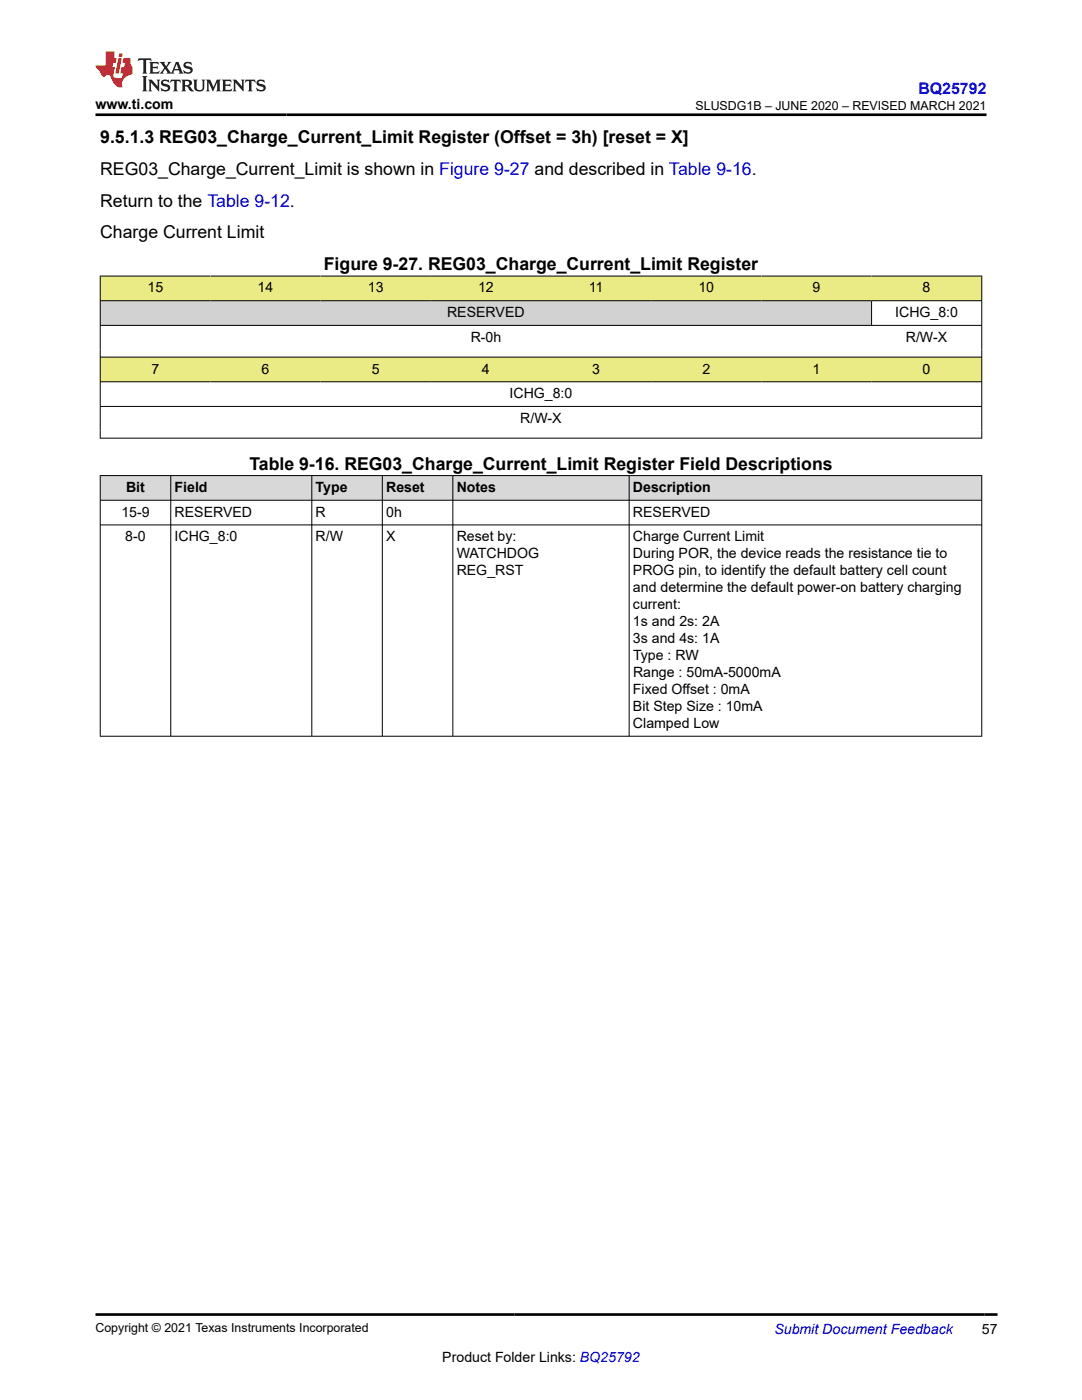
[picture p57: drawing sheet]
<svg xmlns="http://www.w3.org/2000/svg" width="216mm" height="279mm" viewBox="0 0 216 279" stroke-linecap="round" stroke-linejoin="round" font-family="sans-serif">
<defs><g id="words">
<g font-size="3.5">
<text x="20" y="28.5">9.5.1.3 REG03_Charge_Current_Limit Register (Offset = 3h) [reset = X]</text>
<text x="20" y="34.9">REG03_Charge_Current_Limit is shown in Figure 9-27 and described in Table 9-16.</text>
<text x="20" y="41.2">Return to the Table 9-12.</text>
<text x="20" y="47.6">Charge Current Limit</text>
<text x="64.6" y="53.9">Figure 9-27. REG03_Charge_Current_Limit Register</text>
<text x="49.8" y="93.8">Table 9-16. REG03_Charge_Current_Limit Register Field Descriptions</text>
</g>
<text font-size="3.2" fill="#00f" x="183.3" y="18.7">BQ25792</text>
<g font-size="2.8">
<text x="19.1" y="21.8">www.ti.com</text>
<text x="29.5" y="58.4">15</text>
<text x="51.4" y="58.4">14</text>
<text x="73.4" y="58.4">13</text>
<text x="95.4" y="58.4">12</text>
<text x="117.5" y="58.4">11</text>
<text x="139.4" y="58.4">10</text>
<text x="162.1" y="58.4">9</text>
<text x="184.1" y="58.4">8</text>
<text x="89.2" y="63.3">RESERVED</text>
<text x="178.6" y="63.3">ICHG_8:0</text>
<text x="93.9" y="68.2">R-0h</text>
<text x="180.7" y="68.2">R/W-X</text>
<text x="30.2" y="74.5">7</text>
<text x="52.2" y="74.5">6</text>
<text x="74.2" y="74.5">5</text>
<text x="96.2" y="74.5">4</text>
<text x="118.2" y="74.5">3</text>
<text x="140.1" y="74.5">2</text>
<text x="162.1" y="74.5">1</text>
<text x="184.1" y="74.5">0</text>
<text x="101.7" y="79.5">ICHG_8:0</text>
<text x="103.8" y="84.4">R/W-X</text>
<text x="25.2" y="98.2">Bit</text>
<text x="34.8" y="98.2">Field</text>
<text x="63" y="98.2">Type</text>
<text x="77.1" y="98.2">Reset</text>
<text x="91.1" y="98.2">Notes</text>
<text x="126.3" y="98.2">Description</text>
<text x="24.2" y="103.1">15-9</text>
<text x="34.8" y="103.1">RESERVED</text>
<text x="63" y="103.1">R</text>
<text x="77.1" y="103.1">0h</text>
<text x="126.3" y="103.1">RESERVED</text>
<text x="25" y="108">8-0</text>
<text x="34.8" y="108">ICHG_8:0</text>
<text x="63" y="108">R/W</text>
<text x="77.1" y="108">X</text>
<text x="91.1" y="108">Reset by:</text>
<text x="91.1" y="111.4">WATCHDOG</text>
<text x="126.3" y="108">Charge Current Limit</text>
<text x="126.3" y="111.4">During POR, the device reads the resistance tie to</text>
<text x="91.1" y="114.8">REG_RST</text>
<text x="126.3" y="114.8">PROG pin, to identify the default battery cell count</text>
<text x="126.3" y="118.2">and determine the default power-on battery charging</text>
<text x="126.3" y="121.6">current:</text>
<text x="126.3" y="125">1s and 2s: 2A</text>
<text x="126.3" y="128.4">3s and 4s: 1A</text>
<text x="126.3" y="131.7">Type : RW</text>
<text x="126.3" y="135.1">Range : 50mA-5000mA</text>
<text x="126.3" y="138.5">Fixed Offset : 0mA</text>
<text x="126.3" y="141.9">Bit Step Size : 10mA</text>
<text x="126.3" y="145.3">Clamped Low</text>
<text x="195.9" y="266.1">57</text>
<text x="88.3" y="271.7">Product Folder Links: BQ25792</text>
</g>
<text font-size="2.8" fill="#00f" x="154.5" y="266.2">Submit Document Feedback</text>
<g font-size="2.5">
<text x="138.8" y="21.9">SLUSDG1B – JUNE 2020 – REVISED MARCH 2021</text>
<text x="19.1" y="265.9">Copyright © 2021 Texas Instruments Incorporated</text>
</g>
</g></defs>
<g fill="#ebeb85">
<path d="M20 55.1h175.9v4.9h-175.9z" fill-rule="evenodd"/>
<path d="M20 71.3h175.9v4.9h-175.9z" fill-rule="evenodd"/>
<path d="M20.1 55.2h21.9v4.8h-21.9z" fill-rule="evenodd"/>
<path d="M42 55.2h22v4.8h-22z" fill-rule="evenodd"/>
<path d="M64 55.2h22v4.8h-22z" fill-rule="evenodd"/>
<path d="M86 55.2h21.9v4.8h-21.9z" fill-rule="evenodd"/>
<path d="M107.9 55.2h22v4.8h-22z" fill-rule="evenodd"/>
<path d="M129.9 55.2h22v4.8h-22z" fill-rule="evenodd"/>
<path d="M151.9 55.2h22v4.8h-22z" fill-rule="evenodd"/>
<path d="M173.9 55.2h21.9v4.8h-21.9z" fill-rule="evenodd"/>
</g>
<path d="M20.1 60.1h153.8v4.8h-153.8z" fill-rule="evenodd" fill="#d2d2d2"/>
<g fill="#ebeb85">
<path d="M20.1 71.3h21.9v4.8h-21.9z" fill-rule="evenodd"/>
<path d="M42 71.3h22v4.8h-22z" fill-rule="evenodd"/>
<path d="M64 71.3h22v4.8h-22z" fill-rule="evenodd"/>
<path d="M86 71.3h21.9v4.8h-21.9z" fill-rule="evenodd"/>
<path d="M107.9 71.3h22v4.8h-22z" fill-rule="evenodd"/>
<path d="M129.9 71.3h22v4.8h-22z" fill-rule="evenodd"/>
<path d="M151.9 71.3h22v4.8h-22z" fill-rule="evenodd"/>
<path d="M173.9 71.3h21.9v4.8h-21.9z" fill-rule="evenodd"/>
<path d="M20.8 55.9h20.5v3.3h-20.5z" fill-rule="evenodd"/>
<path d="M42.7 55.9h20.6v3.3h-20.6z" fill-rule="evenodd"/>
<path d="M64.7 55.9h20.6v3.3h-20.6z" fill-rule="evenodd"/>
<path d="M86.7 55.9h20.5v3.3h-20.5z" fill-rule="evenodd"/>
<path d="M108.7 55.9h20.5v3.3h-20.5z" fill-rule="evenodd"/>
<path d="M130.6 55.9h20.6v3.3h-20.6z" fill-rule="evenodd"/>
<path d="M152.6 55.9h20.6v3.3h-20.6z" fill-rule="evenodd"/>
<path d="M174.6 55.9h20.5v3.3h-20.5z" fill-rule="evenodd"/>
</g>
<path d="M20.8 60.8h152.3v3.4h-152.3z" fill-rule="evenodd" fill="#d2d2d2"/>
<g fill="#ebeb85">
<path d="M20.8 72h20.5v3.4h-20.5z" fill-rule="evenodd"/>
<path d="M42.7 72h20.6v3.4h-20.6z" fill-rule="evenodd"/>
<path d="M64.7 72h20.6v3.4h-20.6z" fill-rule="evenodd"/>
<path d="M86.7 72h20.5v3.4h-20.5z" fill-rule="evenodd"/>
<path d="M108.7 72h20.5v3.4h-20.5z" fill-rule="evenodd"/>
<path d="M130.6 72h20.6v3.4h-20.6z" fill-rule="evenodd"/>
<path d="M152.6 72h20.6v3.4h-20.6z" fill-rule="evenodd"/>
<path d="M174.6 72h20.5v3.4h-20.5z" fill-rule="evenodd"/>
</g>
<path d="M19.9 55.1h176.1M20 55v32.5M195.9 55v32.5M19.9 60h176.1M19.9 64.9h176.1M19.9 71.3h176.1M19.9 76.2h176.1M173.9 60v5M19.9 81.1h176.1M19.9 87.4h176.1" fill="none" stroke="#000" stroke-width=".2"/>
<g fill="#d8d8d8">
<path d="M20 94.9h175.9v4.9h-175.9z" fill-rule="evenodd"/>
<path d="M20.1 95h13.9v4.8h-13.9z" fill-rule="evenodd"/>
<path d="M34.1 95h28.1v4.8h-28.1z" fill-rule="evenodd"/>
<path d="M62.3 95h13.9v4.8h-13.9z" fill-rule="evenodd"/>
<path d="M76.3 95h14v4.8h-14z" fill-rule="evenodd"/>
<path d="M90.4 95h35.1v4.8h-35.1z" fill-rule="evenodd"/>
<path d="M125.6 95h70.2v4.8h-70.2z" fill-rule="evenodd"/>
</g>
<path d="M19.9 94.9h176.1M19.9 99.8h176.1M20 94.9v52.1M34.1 94.9v52.1M62.2 94.9v52.1M76.3 94.9v52.1M90.4 94.9v52.1M125.5 94.9v52.1M195.9 94.9v52.1M19.9 104.8h176.1M19.9 146.9h176.1" fill="none" stroke="#000" stroke-width=".2"/>
<path d="M27.7 11.6l-.2 .6 .5-.2h.6v.1v2.2l-.2 .4h1l-.2-.4v-2.2v-.1h.5l.5 .2-.1-.6zM29.8 12.4l.2 .3v1.6l-.2 .4h1.9l.1-.6a1.08 1.08 0 0 1-1.3 .2v-.7h.6l.4 .2v-.7l-.4 .2h-.6v-.5l.2-.2a1 1 0 0 1 1 .3l-.1-.5zM31.8 12.4l1 1.1-1 1.2h.9l-.2-.2 .4-.8 .5 .8-.2 .2h1.6l-.2-.2 .1-.5h1l.1 .5-.1 .2h.9l-.2-.4-.8-1.9h-.5l-1 2.1-.8-1.1 .9-1h-.8l.2 .2-.5 .6-.3-.6 .1-.2zM35.2 12.8l.4 1h-.8zM36.8 12.5a.65 .65 0 0 0-.2 .7 .65 .65 0 0 0 .6 .5l.7 .1 .1 .3a.79 .79 0 0 1-.7 .4 .79 .79 0 0 1-.7-.5l.1 .7 .2-.1a.93 .93 0 0 0 1.1 0 .93 .93 0 0 0 .4-.9 1.46 1.46 0 0 0-1.2-.6l-.1-.3a1.09 1.09 0 0 1 1.2 .2l-.2-.6-.1 .1-.6-.2zM28.4 15.2l.2 .4v2.2l-.2 .4h1l-.2-.4v-2.2l.2-.4zM29.6 15.9l.2 .4v1.5l-.2 .4h.8l-.3-.4v-1.3l1.7 1.8v-2l.2-.4h-.8l.2 .2 .1 1.1-1.2-1.3zM32.3 16a.65 .65 0 0 0-.2 .8 .65 .65 0 0 0 .7 .4l.6 .2 .1 .2a.79 .79 0 0 1-.7 .4 .79 .79 0 0 1-.7-.5l.1 .7 .2-.1a.93 .93 0 0 0 1.1 .1 .93 .93 0 0 0 .4-1 1.46 1.46 0 0 0-1.2-.5l-.1-.4a1.09 1.09 0 0 1 1.2 .2l-.2-.6-.1 .1-.6-.1zM34.1 15.9l-.1 .6a.63 .63 0 0 1 .7-.3l.1 1.6-.3 .4h1l-.2-.4v-1.6a.66 .66 0 0 1 .8 .3l-.1-.6zM36.2 15.9l.2 .4v1.5l-.2 .4h.9l-.2-.2v-.7h.5l.1 .2a.79 .79 0 0 0 1.2 .6l-1-.9a.61 .61 0 0 0 .6-.6 .61 .61 0 0 0-.5-.7zM36.9 16.2h.2a.47 .47 0 0 1 .5 .1 .47 .47 0 0 1 .1 .5l-.2 .1-.6 .1zM38.5 15.9l.2 .2a2.27 2.27 0 0 0 .4 2 1.04 1.04 0 0 0 1.7-.7v-1.3l.2-.2h-.8l.2 .4v1.1a.6 .6 0 0 1-.6 .6 .6 .6 0 0 1-.6-.6v-1.1l.3-.4zM41.1 15.9l.2 .4v1.5l-.2 .4h.7l-.2-.4v-1.4l.9 1.9 .8-1.9v1.4l-.2 .4h1l-.3-.4v-1.5l.3-.4h-.8l-.7 1.5-.7-1.5zM44.3 15.9l.2 .4v1.5l-.2 .4h1.9l.1-.6a1.09 1.09 0 0 1-1.3 .2v-.7h.6l.4 .2v-.6l-.4 .2h-.6v-.6l.2-.1a1.01 1.01 0 0 1 1 .3l-.1-.6zM46.4 15.9l.3 .4v1.5l-.3 .4h.8l-.2-.4v-1.3l1.6 1.8v-2l.2-.4h-.7l.2 .2v1.1l-1.2-1.3zM49 15.9l-.1 .6a.63 .63 0 0 1 .8-.3v1.6l-.3 .4h1l-.2-.4v-1.6a.66 .66 0 0 1 .8 .3l-.1-.6zM51.4 16a.65 .65 0 0 0-.2 .8 .65 .65 0 0 0 .6 .4l.6 .2 .2 .2a.79 .79 0 0 1-.8 .4 .79 .79 0 0 1-.6-.5l.1 .7 .2-.1a.93 .93 0 0 0 1 .1 .93 .93 0 0 0 .5-1 1.46 1.46 0 0 0-1.3-.5l-.1-.4a1.09 1.09 0 0 1 1.3 .2l-.2-.6-.2 .1-.5-.1z" fill="#231f20"/>
<path d="M21.1 10.3v2.7h-2v.4l.9 1a.95 .95 0 0 0 .9 .9 .59 .59 0 0 1 .6-.4 .59 .59 0 0 1 .5 .3l.4 .8a1.59 1.59 0 0 0 2.1 1.4 1.61 1.61 0 0 1 1-2.3l1-.3-.1-1.5a1.59 1.59 0 0 1-.4-1.7h-1.4l-.2 .9h.5l-.1 .9h-.5l-.2 .9v.3l.4 .1-.2 .9h-.6a.73 .73 0 0 1-1.1-.7l.3-1.5h-.5l.2-.9h.5l.2-.9h-.5v-1.3zM23.6 11.6l-.6 3.1h.7l.6-3.1zM23.8 10.7l-.1 .6h.7l.1-.6z" fill="#ed1c24"/>
<path d="M19.1 22.9h177.8M19 262.3h180" fill="none" stroke="#000" stroke-width=".53"/>
<use href="#words"/>
</svg>
